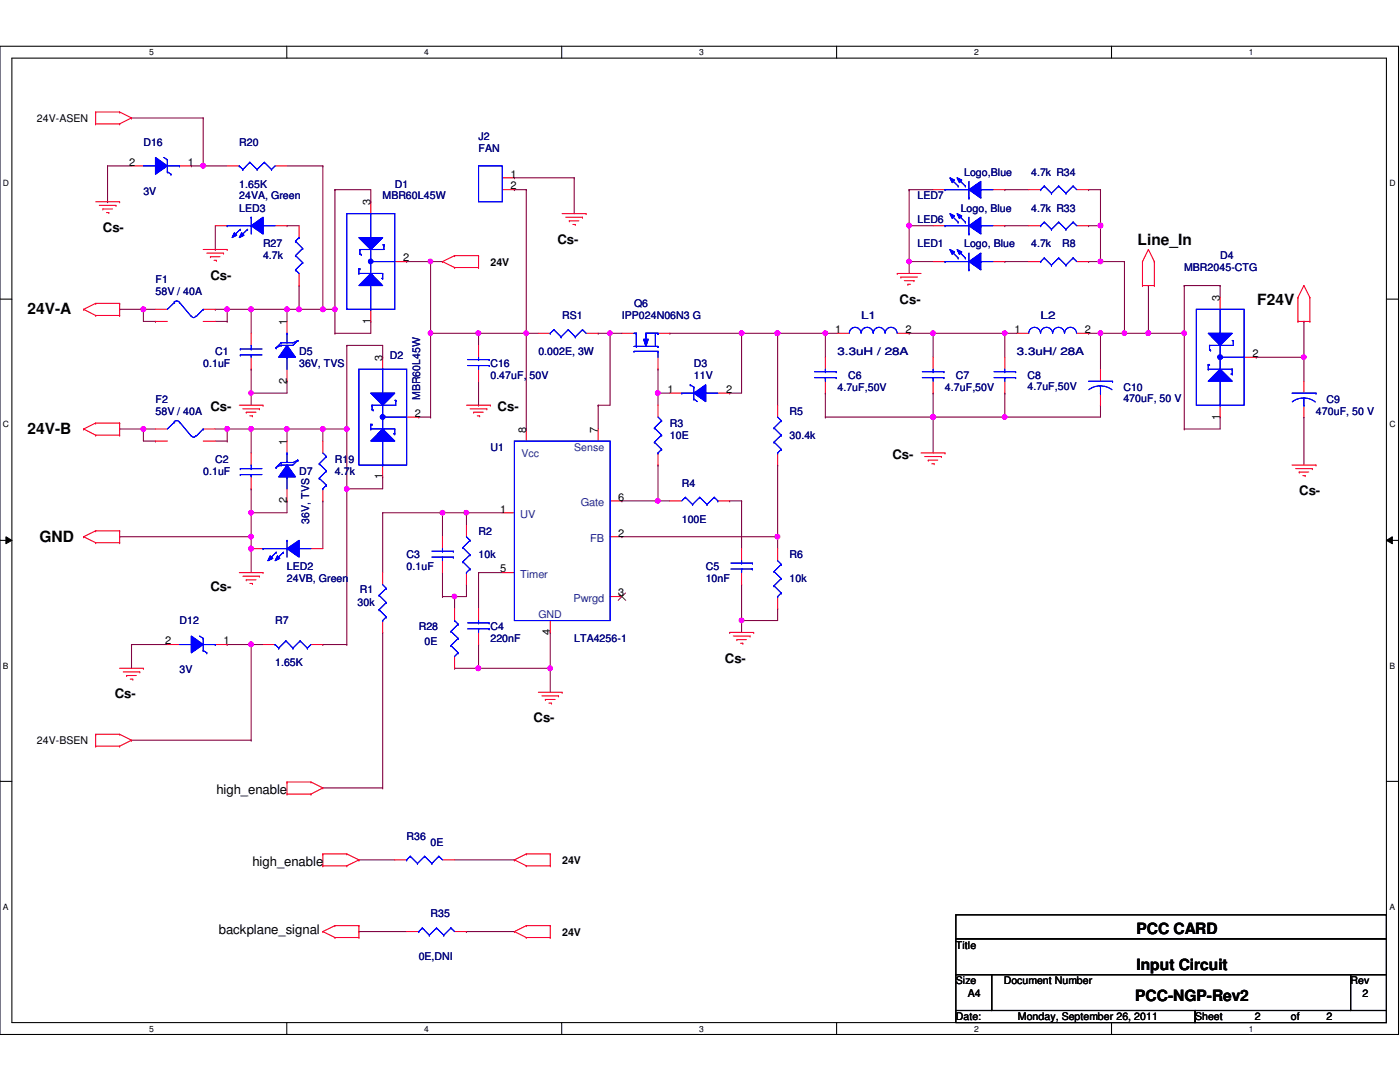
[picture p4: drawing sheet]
<svg xmlns="http://www.w3.org/2000/svg" width="279mm" height="216mm" viewBox="0 0 279 216" stroke-linecap="round" stroke-linejoin="round" font-family="sans-serif">
<defs><g id="words">
<g font-size="3.1">
<text x="227" y="48.9">Line_In</text>
<text x="5.5" y="62.7">24V-A</text>
<text x="250.9" y="60.8">F24V</text>
<text x="5.5" y="86.6">24V-B</text>
<text x="7.9" y="108.1">GND</text>
<text x="226.8" y="186.4">PCC CARD</text>
<text x="226.8" y="193.5">Input Circuit</text>
<text x="226.6" y="199.8">PCC-NGP-Rev2</text>
</g>
<g font-size="2.6">
<text x="20.5" y="46.2">Cs-</text>
<text x="111.3" y="48.6">Cs-</text>
<text x="42" y="55.8">Cs-</text>
<text x="179.5" y="60.6">Cs-</text>
<text x="42" y="82">Cs-</text>
<text x="99.3" y="82">Cs-</text>
<text x="178.1" y="91.6">Cs-</text>
<text x="259.3" y="98.8">Cs-</text>
<text x="42" y="117.9">Cs-</text>
<text x="144.7" y="132.2">Cs-</text>
<text x="22.9" y="139.4">Cs-</text>
<text x="106.5" y="144.1">Cs-</text>
<text x="43.2" y="158.4">high_enable</text>
<text x="50.4" y="172.8">high_enable</text>
<text x="43.7" y="186.4">backplane_signal</text>
</g>
<g font-size="2.2">
<text x="25.8" y="33.1">2</text>
<text x="37.5" y="33.1">1</text>
<text x="101.9" y="35.4">1</text>
<text x="74" y="41" transform="rotate(-90 74 41)">3</text>
<text x="101.9" y="37.8">2</text>
<text x="80.4" y="52.2">2</text>
<text x="57.2" y="64.9" transform="rotate(-90 57.2 64.9)">1</text>
<text x="74" y="64.6" transform="rotate(-90 74 64.6)">1</text>
<text x="243.5" y="60.1" transform="rotate(-90 243.5 60.1)">3</text>
<text x="166.7" y="66.5">1</text>
<text x="180.7" y="66.5">2</text>
<text x="202.5" y="66.5">1</text>
<text x="216.5" y="66.5">2</text>
<text x="249.9" y="71.2">2</text>
<text x="57.2" y="76.5" transform="rotate(-90 57.2 76.5)">2</text>
<text x="76.3" y="72" transform="rotate(-90 76.3 72)">3</text>
<text x="82.8" y="83.2">2</text>
<text x="133.2" y="78.4">1</text>
<text x="144.9" y="78.4">2</text>
<text x="243.5" y="83.7" transform="rotate(-90 243.5 83.7)">1</text>
<text x="57.2" y="88.7" transform="rotate(-90 57.2 88.7)">1</text>
<text x="105" y="86.4" transform="rotate(-90 105 86.4)">8</text>
<text x="119.3" y="86.4" transform="rotate(-90 119.3 86.4)">7</text>
<text x="76.3" y="95.7" transform="rotate(-90 76.3 95.7)">1</text>
<text x="57.2" y="100.4" transform="rotate(-90 57.2 100.4)">2</text>
<text x="123.4" y="99.9">6</text>
<text x="99.8" y="102.3">1</text>
<text x="123.4" y="107.1">2</text>
<text x="99.8" y="114.2">5</text>
<text x="123.4" y="119">3</text>
<text x="33" y="128.6">2</text>
<text x="44.6" y="128.6">1</text>
<text x="109.8" y="126.7" transform="rotate(-90 109.8 126.7)">4</text>
</g>
<g font-size="2.2" fill="#004080">
<text x="115.9" y="101">Gate</text>
<text x="103.8" y="103.3">UV</text>
<text x="117.8" y="108.1">FB</text>
<text x="103.8" y="115.3">Timer</text>
<text x="114.5" y="120.1">Pwrgd</text>
</g>
<g font-size="2.1">
<text x="7.4" y="24.3">24V-ASEN</text>
<text x="97.9" y="53">24V</text>
<text x="7.4" y="148.5">24V-BSEN</text>
<text x="112.2" y="172.4">24V</text>
<text x="112.2" y="186.7">24V</text>
<text x="190.8" y="189.3">Title</text>
<text x="190.8" y="196.4">Size</text>
<text x="200.3" y="196.4">Document Number</text>
<text x="269.5" y="196.4">Rev</text>
<text x="190.8" y="203.6">Date:</text>
<text x="193.1" y="198.8">A4</text>
<text x="203.2" y="203.6">Monday, September 26, 2011</text>
<text x="238.5" y="203.6">Sheet</text>
<text x="250.4" y="203.6">2</text>
<text x="257.6" y="203.6">of</text>
<text x="264.8" y="203.6">2</text>
<text x="271.9" y="198.8">2</text>
</g>
<g font-size="2.1" fill="#000080">
<text x="28.6" y="29.1">D16</text>
<text x="47.8" y="29.1">R20</text>
<text x="95.5" y="27.9">J2</text>
<text x="95.5" y="30.3">FAN</text>
<text x="192.4" y="35.1">Logo,Blue</text>
<text x="205.8" y="35.1">4.7k R34</text>
<text x="28.6" y="38.9">3V</text>
<text x="47.8" y="39.8">24VA, Green</text>
<text x="47.8" y="37.4">1.65K</text>
<text x="76.4" y="39.8">MBR60L45W</text>
<text x="78.8" y="37.4">D1</text>
<text x="183.1" y="39.8">LED7</text>
<text x="47.8" y="42.2">LED3</text>
<text x="183.1" y="44.6">LED6</text>
<text x="191.7" y="42.2">Logo, Blue</text>
<text x="205.8" y="42.2">4.7k R33</text>
<text x="52.5" y="49.4">R27</text>
<text x="52.5" y="51.7">4.7k</text>
<text x="183.1" y="49.4">LED1</text>
<text x="192.4" y="49.4">Logo, Blue</text>
<text x="205.8" y="49.4">4.7k</text>
<text x="212" y="49.4">R8</text>
<text x="243.5" y="51.7">D4</text>
<text x="31" y="56.5">F1</text>
<text x="31" y="58.9">58V / 40A</text>
<text x="236.3" y="54.1">MBR2045-CTG</text>
<text x="112.2" y="63.7">RS1</text>
<text x="124.1" y="63.7">IPP024N06N3 G</text>
<text x="126.5" y="61.3">Q6</text>
<text x="171.9" y="63.7">L1</text>
<text x="207.7" y="63.7">L2</text>
<text x="43" y="70.9">C1</text>
<text x="59.7" y="70.9">D5</text>
<text x="77.8" y="71.6">D2</text>
<text x="107.4" y="70.9">0.002E, 3W</text>
<text x="167.1" y="70.9">3.3uH / 28A</text>
<text x="202.9" y="70.9">3.3uH/ 28A</text>
<text x="40.6" y="73.2">0.1uF</text>
<text x="59.7" y="73.2">36V, TVS</text>
<text x="97.9" y="73.2">C16</text>
<text x="97.9" y="75.6">0.47uF, 50V</text>
<text x="138.5" y="73.2">D3</text>
<text x="138.5" y="75.6">11V</text>
<text x="169.2" y="75.6">C6</text>
<text x="190.8" y="75.6">C7</text>
<text x="205.1" y="75.6">C8</text>
<text x="205.1" y="77.8">4.7uF,50V</text>
<text x="31" y="80.4">F2</text>
<text x="31" y="82.8">58V / 40A</text>
<text x="83.9" y="79.9" transform="rotate(-90 83.9 79.9)">MBR60L45W</text>
<text x="157.6" y="82.8">R5</text>
<text x="167.1" y="78">4.7uF,50V</text>
<text x="188.6" y="78">4.7uF,50V</text>
<text x="224.2" y="78">C10</text>
<text x="224.2" y="80.2">470uF, 50 V</text>
<text x="262.6" y="82.8">470uF, 50 V</text>
<text x="264.8" y="80.4">C9</text>
<text x="97.9" y="90">U1</text>
<text x="133.7" y="85.2">R3</text>
<text x="133.7" y="87.5">10E</text>
<text x="157.6" y="87.5">30.4k</text>
<text x="40.6" y="94.7">0.1uF</text>
<text x="43" y="92.3">C2</text>
<text x="59.7" y="94.7">D7</text>
<text x="66.8" y="92.3">R19</text>
<text x="66.8" y="94.7">4.7k</text>
<text x="136.1" y="97.1">R4</text>
<text x="61.7" y="104.5" transform="rotate(-90 61.7 104.5)">36V, TVS</text>
<text x="95.5" y="106.7">R2</text>
<text x="136.1" y="104.3">100E</text>
<text x="57.3" y="113.8">LED2</text>
<text x="81.2" y="111.4">C3</text>
<text x="81.2" y="113.8">0.1uF</text>
<text x="95.5" y="111.4">10k</text>
<text x="140.8" y="113.8">C5</text>
<text x="157.6" y="111.4">R6</text>
<text x="57.3" y="116.2">24VB, Green</text>
<text x="71.8" y="118.4">R1</text>
<text x="140.8" y="116.2">10nF</text>
<text x="157.6" y="116.2">10k</text>
<text x="35.8" y="124.6">D12</text>
<text x="54.9" y="124.6">R7</text>
<text x="71.4" y="121">30k</text>
<text x="83.6" y="125.8">R28</text>
<text x="97.9" y="125.8">C4</text>
<text x="84.8" y="128.6">0E</text>
<text x="97.9" y="128.1">220nF</text>
<text x="114.6" y="128.1">LTA4256-1</text>
<text x="35.8" y="134.4">3V</text>
<text x="54.9" y="132.9">1.65K</text>
<text x="81.2" y="167.6">R36</text>
<text x="85.9" y="168.7">0E</text>
<text x="85.9" y="183">R35</text>
<text x="83.6" y="191.6">0E,DNI</text>
</g>
<g font-size="2.1" fill="#004080">
<text x="114.6" y="90">Sense</text>
<text x="104.1" y="91.1">Vcc</text>
<text x="107.4" y="123.4">GND</text>
</g>
<g font-size="1.7">
<text x="29.8" y="11">5</text>
<text x="84.7" y="11">4</text>
<text x="139.5" y="11">3</text>
<text x="194.4" y="11">2</text>
<text x="249.3" y="11">1</text>
<text x=".6" y="37.2">D</text>
<text x="277.3" y="37.2">D</text>
<text x=".6" y="85.3">C</text>
<text x="277.3" y="85.3">C</text>
<text x=".6" y="133.4">B</text>
<text x="277.3" y="133.4">B</text>
<text x=".6" y="181.5">A</text>
<text x="277.3" y="181.5">A</text>
<text x="29.8" y="205.8">5</text>
<text x="84.7" y="205.8">4</text>
<text x="139.5" y="205.8">3</text>
<text x="194.4" y="205.8">2</text>
<text x="249.3" y="205.8">1</text>
</g>
</g></defs>
<path d="M0 9.2h279.1v197.2h-279.1zM2.4 11.6h274.3v192.4h-274.3z" fill="none" stroke="#000" stroke-width=".21"/>
<g fill="#fff">
<path d="M29.8 9.5h.9v1.9h-.9z"/>
<path d="M29.8 204.3h.9v1.9h-.9z"/>
</g>
<path d="M57.2 9.2v2.4M57.2 204v2.4" fill="none" stroke="#000" stroke-width=".21"/>
<g fill="#fff">
<path d="M84.7 9.5h.9v1.9h-.9z"/>
<path d="M84.7 204.3h.9v1.9h-.9z"/>
</g>
<path d="M112.1 9.2v2.4M112.1 204v2.4" fill="none" stroke="#000" stroke-width=".21"/>
<g fill="#fff">
<path d="M139.5 9.5h1v1.9h-1z"/>
<path d="M139.5 204.3h1v1.9h-1z"/>
</g>
<path d="M167 9.2v2.4M167 204v2.4" fill="none" stroke="#000" stroke-width=".21"/>
<g fill="#fff">
<path d="M194.4 9.5h.9v1.9h-.9z"/>
<path d="M194.4 204.3h.9v1.9h-.9z"/>
</g>
<path d="M221.8 9.2v2.4M221.8 204v2.4" fill="none" stroke="#000" stroke-width=".21"/>
<g fill="#fff">
<path d="M249.3 9.5h.9v1.9h-.9z"/>
<path d="M249.3 204.3h.9v1.9h-.9z"/>
<path d="M.6 35.6h1.2v1.9h-1.2z"/>
<path d="M277.3 35.6h1.2v1.9h-1.2z"/>
<path d="M.6 83.7h1.2v1.9h-1.2z"/>
<path d="M277.3 83.7h1.2v1.9h-1.2z"/>
</g>
<path d="M0 59.7h2.4M276.7 59.7h2.4" fill="none" stroke="#000" stroke-width=".21"/>
<g fill="#fff">
<path d="M.6 131.9h1.1v1.9h-1.1z"/>
<path d="M277.3 131.9h1.1v1.9h-1.1z"/>
</g>
<path d="M0 107.8h2.4M276.7 107.8h2.4" fill="none" stroke="#000" stroke-width=".21"/>
<path d="M1.2 107.1l1.2 .7-1.2 .7zM276.7 107.8l1.2-.7v1.4z" fill="#000"/>
<path d="M1.2 107.1l1.2 .7-1.2 .7zM276.7 107.8l1.2-.7v1.4z" fill="none" stroke="#000" stroke-width=".2"/>
<g fill="#fff">
<path d="M.6 180h1.1v1.9h-1.1z"/>
<path d="M277.3 180h1.1v1.9h-1.1z"/>
</g>
<path d="M0 155.9h2.4M276.7 155.9h2.4" fill="none" stroke="#000" stroke-width=".21"/>
<g fill="none" stroke="#800040" stroke-width=".21">
<path d="M200.5 52.2h.1M200.5 52.2h4.8M164.7 78.4h.1M164.7 78.4v4.8M186.2 78.4h.1M186.2 78.4v4.8M200.5 78.4h.1M200.5 78.4v4.8M219.6 66.5h.1M219.6 66.5v7.2M219.6 80.9h.1M219.6 80.9v2.3"/>
<path d="M93.1 102.3h.1M93.1 102.3h7.1M95.5 114.3h.1M95.5 114.3h4.7"/>
</g>
<circle cx="93.1" cy="102.3" r=".45" fill="#f0f"/>
<circle cx="93.1" cy="102.3" r=".45" fill="none" stroke="#f0f" stroke-width=".21"/>
<path d="M181.4 66.5h.1M181.4 66.5h4.8M119.4 80.9h.1M119.4 80.9v4.7M88.3 102.3h.1M88.3 102.3v4.8" fill="none" stroke="#800040" stroke-width=".21"/>
<circle cx="186.2" cy="66.5" r=".45" fill="#f0f"/>
<circle cx="186.2" cy="66.5" r=".45" fill="none" stroke="#f0f" stroke-width=".21"/>
<path d="M155.2 66.5h.1M155.2 66.5h9.5M95.5 114.3h.1M95.5 114.3v7.1" fill="none" stroke="#800040" stroke-width=".21"/>
<circle cx="164.7" cy="66.5" r=".45" fill="#f0f"/>
<circle cx="164.7" cy="66.5" r=".45" fill="none" stroke="#f0f" stroke-width=".21"/>
<circle cx="155.2" cy="66.5" r=".46" fill="#f0f"/>
<circle cx="155.2" cy="66.5" r=".46" fill="none" stroke="#f0f" stroke-width=".21"/>
<path d="M50.1 78.4h.1M50.1 78.4h7.2M50.1 97.5h.1M50.1 97.5v4.8M50.1 102.3h.1M50.1 102.3h7.2M95.5 128.6h.1M95.5 133.3h.1M95.5 128.6v4.7M95.5 133.3h14.3" fill="none" stroke="#800040" stroke-width=".21"/>
<circle cx="109.8" cy="133.3" r=".46" fill="#f0f"/>
<circle cx="109.8" cy="133.3" r=".46" fill="none" stroke="#f0f" stroke-width=".21"/>
<path d="M90.7 119h.1M90.7 119h2.4M109.8 133.3h.1M109.8 133.3v4.8" fill="none" stroke="#800040" stroke-width=".21"/>
<circle cx="90.7" cy="119" r=".45" fill="#f0f"/>
<circle cx="90.7" cy="119" r=".45" fill="none" stroke="#f0f" stroke-width=".21"/>
<path d="M121.8 66.5h.1M121.8 66.5h2.3M131.3 78.4h.1M131.3 78.4v2.5" fill="none" stroke="#800040" stroke-width=".21"/>
<circle cx="131.3" cy="78.4" r=".46" fill="#f0f"/>
<circle cx="131.3" cy="78.4" r=".46" fill="none" stroke="#f0f" stroke-width=".21"/>
<path d="M148 66.5h.1M148 66.5v11.9M155.2 66.5h.1M155.2 66.5v14.4M124.1 99.9h.1M124.1 99.9h9.6M131.3 92.8h.1M131.3 99.9h.1M131.3 92.8v7.1M93.1 102.3h.1M93.1 102.3v2.4" fill="none" stroke="#800040" stroke-width=".21"/>
<circle cx="131.3" cy="99.9" r=".46" fill="#f0f"/>
<circle cx="131.3" cy="99.9" r=".46" fill="none" stroke="#f0f" stroke-width=".21"/>
<path d="M155.2 107.1h.1M155.2 107.1v2.4" fill="none" stroke="#800040" stroke-width=".21"/>
<circle cx="155.2" cy="107.1" r=".46" fill="#f0f"/>
<circle cx="155.2" cy="107.1" r=".46" fill="none" stroke="#f0f" stroke-width=".21"/>
<path d="M124.1 107.1h.1M124.1 107.1h31.1M148 123.8h.1M148 123.8v2.4" fill="none" stroke="#800040" stroke-width=".21"/>
<circle cx="148" cy="123.8" r=".46" fill="#f0f"/>
<circle cx="148" cy="123.8" r=".46" fill="none" stroke="#f0f" stroke-width=".21"/>
<g fill="none" stroke="#800040" stroke-width=".21">
<path d="M229.2 57h.1M229.2 57v9.5M131.3 78.4h.1M131.3 73.7h.1M131.3 78.4h2.4M131.3 73.7v4.7M145.6 99.9h.1M145.6 99.9h2.4M148 99.9h.1M148 99.9v9.6M155.2 92.8h.1M155.2 92.8v14.3"/>
<path d="M90.7 119h.1M90.7 119v2.4M148 116.7h.1M148 116.7v7.1M145.6 126.2h.1M145.6 126.2h2.4M148 123.8h.1M148 123.8h7.2"/>
</g>
<circle cx="229.2" cy="66.5" r=".45" fill="#f0f"/>
<circle cx="229.2" cy="66.5" r=".45" fill="none" stroke="#f0f" stroke-width=".21"/>
<path d="M50.1 78.4h.1M50.1 78.4v2.5" fill="none" stroke="#800040" stroke-width=".21"/>
<circle cx="50.1" cy="78.4" r=".45" fill="#f0f"/>
<circle cx="50.1" cy="78.4" r=".45" fill="none" stroke="#f0f" stroke-width=".21"/>
<path d="M50.1 109.5h.1M50.1 109.5v4.8" fill="none" stroke="#800040" stroke-width=".21"/>
<circle cx="50.1" cy="109.5" r=".46" fill="#f0f"/>
<circle cx="50.1" cy="109.5" r=".46" fill="none" stroke="#f0f" stroke-width=".21"/>
<path d="M164.7 66.5h.1M164.7 66.5v4.8M186.2 66.5h.1M186.2 66.5v4.8M200.5 66.5h.1M200.5 66.5h2.4" fill="none" stroke="#800040" stroke-width=".21"/>
<circle cx="200.5" cy="66.5" r=".45" fill="#f0f"/>
<circle cx="200.5" cy="66.5" r=".45" fill="none" stroke="#f0f" stroke-width=".21"/>
<path d="M50.1 61.7h.1M50.1 61.7v4.8M200.5 66.5h.1M200.5 66.5v4.8" fill="none" stroke="#800040" stroke-width=".21"/>
<circle cx="50.1" cy="61.7" r=".46" fill="#f0f"/>
<circle cx="50.1" cy="61.7" r=".46" fill="none" stroke="#f0f" stroke-width=".21"/>
<path d="M50.1 85.6h.1M50.1 85.6v4.8M57.3 99.9h.1M57.3 85.6h.1M57.3 85.6v2.4M57.3 99.9v2.4" fill="none" stroke="#800040" stroke-width=".21"/>
<circle cx="50.1" cy="85.6" r=".46" fill="#f0f"/>
<circle cx="50.1" cy="85.6" r=".46" fill="none" stroke="#f0f" stroke-width=".21"/>
<path d="M57.3 85.6h.1M57.3 85.6h7.1" fill="none" stroke="#800040" stroke-width=".21"/>
<circle cx="57.2" cy="85.6" r=".46" fill="#f0f"/>
<circle cx="57.2" cy="85.6" r=".46" fill="none" stroke="#f0f" stroke-width=".21"/>
<path d="M64.4 85.6h.1M64.4 85.6v2.4M64.4 85.6h4.8" fill="none" stroke="#800040" stroke-width=".21"/>
<circle cx="64.4" cy="85.6" r=".47" fill="#f0f"/>
<circle cx="64.4" cy="85.6" r=".47" fill="none" stroke="#f0f" stroke-width=".21"/>
<path d="M81.2 52.2h.1M81.2 52.2h4.7M85.9 52.2h.1M85.9 52.2v14.3M105 66.5h.1M105 66.5h2.4" fill="none" stroke="#800040" stroke-width=".21"/>
<circle cx="85.9" cy="66.5" r=".45" fill="#f0f"/>
<circle cx="85.9" cy="66.5" r=".45" fill="none" stroke="#f0f" stroke-width=".21"/>
<circle cx="85.9" cy="52.2" r=".45" fill="#f0f"/>
<circle cx="85.9" cy="52.2" r=".45" fill="none" stroke="#f0f" stroke-width=".21"/>
<path d="M121.8 66.5h.1M121.8 66.5v14.4" fill="none" stroke="#800040" stroke-width=".21"/>
<circle cx="121.7" cy="66.5" r=".45" fill="#f0f"/>
<circle cx="121.7" cy="66.5" r=".45" fill="none" stroke="#f0f" stroke-width=".21"/>
<path d="M105 66.5h.1M105 66.5v19.1M119.4 80.9h.1M119.4 80.9h2.4" fill="none" stroke="#800040" stroke-width=".21"/>
<circle cx="105" cy="66.5" r=".45" fill="#f0f"/>
<circle cx="105" cy="66.5" r=".45" fill="none" stroke="#f0f" stroke-width=".21"/>
<path d="M119.4 66.5h.1M119.4 66.5h2.4M45.3 85.6h.1M45.3 85.6h12M50.1 85.6h.1M109.8 126.2h.1M109.8 126.2v7.1" fill="none" stroke="#800040" stroke-width=".21"/>
<circle cx="45.3" cy="85.6" r=".46" fill="#f0f"/>
<circle cx="45.3" cy="85.6" r=".46" fill="none" stroke="#f0f" stroke-width=".21"/>
<path d="M23.9 85.6h.1M23.9 85.6h4.7M23.9 107.1h.1M23.9 107.1h26.2M50.1 107.1h.1M50.1 107.1v2.4" fill="none" stroke="#800040" stroke-width=".21"/>
<circle cx="50.1" cy="109.5" r=".46" fill="#f0f"/>
<circle cx="50.1" cy="109.5" r=".46" fill="none" stroke="#f0f" stroke-width=".21"/>
<circle cx="50.1" cy="107.1" r=".45" fill="#f0f"/>
<circle cx="50.1" cy="107.1" r=".45" fill="none" stroke="#f0f" stroke-width=".21"/>
<path d="M181.4 52.2h.1M181.4 52.2v2.4M50.1 73.7h.1M50.1 73.7v4.7M57.3 76.1h.1M57.3 76.1v2.3M260.2 71.3h.1M260.2 71.3v4.8M200.5 83.2h.1M200.5 83.2h19.1" fill="none" stroke="#800040" stroke-width=".21"/>
<circle cx="181.4" cy="52.2" r=".45" fill="#f0f"/>
<circle cx="181.4" cy="52.2" r=".45" fill="none" stroke="#f0f" stroke-width=".21"/>
<path d="M229.2 66.5h.1M229.2 66.5h7.1" fill="none" stroke="#800040" stroke-width=".21"/>
<circle cx="229.2" cy="66.5" r=".45" fill="#f0f"/>
<circle cx="229.2" cy="66.5" r=".45" fill="none" stroke="#f0f" stroke-width=".21"/>
<path d="M145.6 78.4h.1M145.6 78.4h2.4M186.2 83.2h.1M186.2 83.2v7.2M155.2 121.4h.1M155.2 121.4v2.4" fill="none" stroke="#800040" stroke-width=".21"/>
<circle cx="186.2" cy="83.2" r=".45" fill="#f0f"/>
<circle cx="186.2" cy="83.2" r=".45" fill="none" stroke="#f0f" stroke-width=".21"/>
<path d="M88.3 102.3h.1M88.3 102.3h4.8" fill="none" stroke="#800040" stroke-width=".21"/>
<circle cx="88.3" cy="102.3" r=".46" fill="#f0f"/>
<circle cx="88.3" cy="102.3" r=".46" fill="none" stroke="#f0f" stroke-width=".21"/>
<path d="M50.1 61.7h.1M50.1 61.7h7.2M57.3 61.7h.1M57.3 61.7v2.4" fill="none" stroke="#800040" stroke-width=".21"/>
<circle cx="50.1" cy="61.7" r=".46" fill="#f0f"/>
<circle cx="50.1" cy="61.7" r=".46" fill="none" stroke="#f0f" stroke-width=".21"/>
<path d="M50.1 102.3h.1M50.1 102.3v4.8" fill="none" stroke="#800040" stroke-width=".21"/>
<circle cx="50.1" cy="102.3" r=".45" fill="#f0f"/>
<circle cx="50.1" cy="102.3" r=".45" fill="none" stroke="#f0f" stroke-width=".21"/>
<path d="M164.7 66.5h.1M164.7 66.5h2.4M186.2 66.5h.1M186.2 66.5h14.3M164.7 83.2h.1M164.7 83.2h35.8M186.2 83.2h.1" fill="none" stroke="#800040" stroke-width=".21"/>
<circle cx="200.5" cy="83.2" r=".45" fill="#f0f"/>
<circle cx="200.5" cy="83.2" r=".45" fill="none" stroke="#f0f" stroke-width=".21"/>
<circle cx="186.2" cy="83.2" r=".45" fill="#f0f"/>
<circle cx="186.2" cy="83.2" r=".45" fill="none" stroke="#f0f" stroke-width=".21"/>
<path d="M217.3 66.5h.1M217.3 66.5h2.3M224.4 66.5h.1M224.4 66.5h4.8M90.7 133.3h.1M90.7 133.3h4.8" fill="none" stroke="#800040" stroke-width=".21"/>
<circle cx="95.5" cy="133.3" r=".47" fill="#f0f"/>
<circle cx="95.5" cy="133.3" r=".47" fill="none" stroke="#f0f" stroke-width=".21"/>
<path d="M43 64.1h2.3M45.3 64.1h.1M45.3 61.7h.1M45.3 61.7v2.4M64.4 157.2h12M76.4 157.2h.1" fill="none" stroke="#800040" stroke-width=".21"/>
<circle cx="45.3" cy="61.7" r=".46" fill="#f0f"/>
<circle cx="45.3" cy="61.7" r=".46" fill="none" stroke="#f0f" stroke-width=".21"/>
<path d="M28.6 61.7h.1M28.6 61.7v2.4M43 61.7h.1M43 61.7h2.3" fill="none" stroke="#800040" stroke-width=".21"/>
<circle cx="28.6" cy="61.7" r=".47" fill="#f0f"/>
<circle cx="28.6" cy="61.7" r=".47" fill="none" stroke="#f0f" stroke-width=".21"/>
<g fill="none" stroke="#800040" stroke-width=".21">
<path d="M23.9 61.7h.1M23.9 61.7h7.1M28.6 61.7h.1M28.6 64.1h2.4M31 64.1h.1M28.6 85.6h.1M28.6 85.6v2.4h2.4M28.6 85.6h2.4M31 88h.1M43 88h2.3M45.3 88h.1M45.3 85.6h.1"/>
<path d="M45.3 85.6v2.4"/>
</g>
<circle cx="28.6" cy="85.6" r=".47" fill="#f0f"/>
<circle cx="28.6" cy="85.6" r=".47" fill="none" stroke="#f0f" stroke-width=".21"/>
<path d="M66.8 37.8h.1M66.8 37.8h7.2M66.8 61.7h.1M66.8 61.7v4.8M43 85.6h2.3M45.3 85.6h.1" fill="none" stroke="#800040" stroke-width=".21"/>
<circle cx="66.8" cy="61.7" r=".46" fill="#f0f"/>
<circle cx="66.8" cy="61.7" r=".46" fill="none" stroke="#f0f" stroke-width=".21"/>
<path d="M57.3 61.7h2.4M59.7 61.7h.1M66.8 66.5h.1M66.8 66.5h7.2" fill="none" stroke="#800040" stroke-width=".21"/>
<circle cx="57.2" cy="61.7" r=".46" fill="#f0f"/>
<circle cx="57.2" cy="61.7" r=".46" fill="none" stroke="#f0f" stroke-width=".21"/>
<path d="M236.3 57h.1M236.3 57h7.2M236.3 57v9.5M69.2 68.9h.1M69.2 68.9h7.2M85.9 66.5v16.7M69.2 97.5h.1M69.2 97.5h7.2M85.9 83.2h.1M236.3 85.6h.1M236.3 85.6h7.2" fill="none" stroke="#800040" stroke-width=".21"/>
<circle cx="236.3" cy="66.5" r=".45" fill="#f0f"/>
<circle cx="236.3" cy="66.5" r=".45" fill="none" stroke="#f0f" stroke-width=".21"/>
<path d="M95.5 66.5h.1M95.5 66.5v2.4" fill="none" stroke="#800040" stroke-width=".21"/>
<circle cx="95.5" cy="66.5" r=".46" fill="#f0f"/>
<circle cx="95.5" cy="66.5" r=".46" fill="none" stroke="#f0f" stroke-width=".21"/>
<g fill="none" stroke="#800040" stroke-width=".21">
<path d="M102.7 35.5h.1M102.7 35.5h11.9M114.6 35.5h.1M114.6 35.5v7.1M181.4 37.8h.1M181.4 37.8h4.8M181.4 37.8v7.2M200.5 37.8h.1M200.5 37.8h4.8M217.3 37.8h.1M217.3 37.8h2.3M219.6 37.8h.1"/>
<path d="M219.6 37.8v7.2h-2.3M85.9 52.2h.1M85.9 52.2h2.4M181.4 45h.1M181.4 52.2h.1M181.4 52.2h4.8M181.4 45h4.8M200.5 45h.1M200.5 45h4.8M217.3 45h.1M217.3 52.2h.1M217.3 52.2h2.3"/>
<path d="M45.3 61.7h.1M45.3 61.7h4.8M85.9 66.5h.1M85.9 66.5h9.6M95.5 76.1v4.8M250.7 71.3h.1M250.7 71.3h9.5M95.5 80.9h.1"/>
</g>
<circle cx="260.2" cy="71.3" r=".45" fill="#f0f"/>
<circle cx="260.2" cy="71.3" r=".45" fill="none" stroke="#f0f" stroke-width=".21"/>
<path d="M66.8 37.8h.1M66.8 37.8v23.9M74 37.8v2.5M74 40.3h.1M69.2 68.9v16.7M74 64.1h.1M74 64.1v2.4M69.2 85.6h.1M260.2 83.2h.1M260.2 83.2v9.6" fill="none" stroke="#800040" stroke-width=".21"/>
<circle cx="69.2" cy="85.6" r=".46" fill="#f0f"/>
<circle cx="69.2" cy="85.6" r=".46" fill="none" stroke="#f0f" stroke-width=".21"/>
<path d="M57.3 45h.1M57.3 45h2.4M219.6 45h.1M219.6 45v7.2M76.4 71.3h.1M76.4 68.9v2.4M69.2 85.6h.1M69.2 85.6v11.9M76.4 95.2h.1M76.4 95.2v2.3" fill="none" stroke="#800040" stroke-width=".21"/>
<circle cx="219.6" cy="45" r=".47" fill="#f0f"/>
<circle cx="219.6" cy="45" r=".47" fill="none" stroke="#f0f" stroke-width=".21"/>
<path d="M181.4 45h.1M181.4 45v7.2" fill="none" stroke="#800040" stroke-width=".21"/>
<circle cx="181.4" cy="45" r=".46" fill="#f0f"/>
<circle cx="181.4" cy="45" r=".46" fill="none" stroke="#f0f" stroke-width=".21"/>
<path d="M59.7 57h.1M59.7 57v4.7" fill="none" stroke="#800040" stroke-width=".21"/>
<circle cx="59.6" cy="61.7" r=".47" fill="#f0f"/>
<circle cx="59.6" cy="61.7" r=".47" fill="none" stroke="#f0f" stroke-width=".21"/>
<g fill="none" stroke="#800040" stroke-width=".21">
<path d="M105 37.8h.1M105 37.8v28.7h-9.5M43 49.8h.1M43 45v4.8M243.5 57h.1M243.5 57v2.4M95.5 66.5h.1M133.7 66.5h.1M133.7 66.5h21.5M148 66.5h.1M236.3 66.5h.1M236.3 66.5v19.1"/>
<path d="M243.5 83.2h.1M243.5 83.2v2.4M88.3 114.3h.1M88.3 114.3v4.7M93.1 116.7h.1M93.1 116.7v2.3"/>
</g>
<circle cx="155.2" cy="66.5" r=".46" fill="#f0f"/>
<circle cx="155.2" cy="66.5" r=".46" fill="none" stroke="#f0f" stroke-width=".21"/>
<circle cx="148" cy="66.5" r=".46" fill="#f0f"/>
<circle cx="148" cy="66.5" r=".46" fill="none" stroke="#f0f" stroke-width=".21"/>
<path d="M102.7 37.8h.1M102.7 37.8h2.3M59.7 61.7h4.7M64.4 61.7h.1M260.2 64.1h.1M260.2 64.1v7.2M64.4 99.9h.1M64.4 99.9v9.6" fill="none" stroke="#800040" stroke-width=".21"/>
<circle cx="64.4" cy="61.7" r=".47" fill="#f0f"/>
<circle cx="64.4" cy="61.7" r=".47" fill="none" stroke="#f0f" stroke-width=".21"/>
<g fill="none" stroke="#800040" stroke-width=".21">
<path d="M21.5 33.1h.1M21.5 33.1h4.7M21.5 33.1v7.2M40.6 33.1h.1M40.6 23.5h.1M40.6 33.1h4.7M40.6 23.5v9.6M57.3 33.1h7.1M64.4 33.1h.1M64.4 33.1v28.6M21.5 40.3h.1M64.4 61.7h.1"/>
<path d="M64.4 61.7h2.4M66.8 61.7h.1"/>
</g>
<circle cx="40.5" cy="33.1" r=".47" fill="#f0f"/>
<circle cx="40.5" cy="33.1" r=".47" fill="none" stroke="#f0f" stroke-width=".21"/>
<path d="M26.2 23.5h.1M26.2 23.5h14.4M38.2 33.1h.1M38.2 33.1h2.4M69.2 97.5v31.1M69.2 128.6h.1" fill="none" stroke="#800040" stroke-width=".21"/>
<circle cx="69.2" cy="97.5" r=".46" fill="#f0f"/>
<circle cx="69.2" cy="97.5" r=".46" fill="none" stroke="#f0f" stroke-width=".21"/>
<path d="M26.2 128.6h.1M26.2 128.6h7.2M26.2 128.6v4.7M50.1 128.6h.1M50.1 128.6h2.4M50.1 128.6v19.1M64.4 128.6h.1M64.4 128.6h4.8M26.2 147.7h23.9M50.1 147.7h.1" fill="none" stroke="#800040" stroke-width=".21"/>
<circle cx="50.1" cy="128.6" r=".46" fill="#f0f"/>
<circle cx="50.1" cy="128.6" r=".46" fill="none" stroke="#f0f" stroke-width=".21"/>
<path d="M219.6 52.2h4.8M224.4 52.2h.1M45.3 128.6h.1M45.3 128.6h4.8" fill="none" stroke="#800040" stroke-width=".21"/>
<circle cx="219.6" cy="52.2" r=".46" fill="#f0f"/>
<circle cx="219.6" cy="52.2" r=".46" fill="none" stroke="#f0f" stroke-width=".21"/>
<path d="M224.4 52.2v14.3M224.4 66.5h.1" fill="none" stroke="#800040" stroke-width=".21"/>
<circle cx="224.4" cy="66.5" r=".45" fill="#f0f"/>
<circle cx="224.4" cy="66.5" r=".45" fill="none" stroke="#f0f" stroke-width=".21"/>
<path d="M219.6 66.5h.1M219.6 66.5h4.8" fill="none" stroke="#800040" stroke-width=".21"/>
<circle cx="219.6" cy="66.5" r=".46" fill="#f0f"/>
<circle cx="219.6" cy="66.5" r=".46" fill="none" stroke="#f0f" stroke-width=".21"/>
<g fill="none" stroke="#800040" stroke-width=".21">
<path d="M83.6 83.2h.1M83.6 83.2h2.3M76.4 102.3h.1M76.4 102.3v12M76.4 102.3h11.9M88.3 119h.1M88.3 102.3h.1M88.3 119h2.4M76.4 126.2h.1M76.4 126.2v31M71.6 171.6h.1M71.6 171.6h7.2"/>
<path d="M90.7 171.6h12M102.7 171.6h.1M71.6 185.9h.1M71.6 185.9h9.6M93.1 185.9h.1M93.1 185.9h9.6"/>
</g>
<g fill="none" stroke="#f00" stroke-width=".21">
<path d="M19.1 24.7h.1M19.1 22.4h.1M19.1 22.4h4.8M19.1 24.7h4.8M19.1 22.4v2.3M23.9 22.4h.1M23.9 24.7h.1M23.9 22.4l2.3 1.1M26.2 23.5h.1M26.2 23.5l-2.3 1.2M26.2 33.1h2.4M35.8 33.1h2.4"/>
<path d="M19.1 40.3h4.8M19.8 41h3.4M20.5 41.7h.1M20.5 41.7h1.9M21.3 42.4h.4M21.7 42.4h.1M23.2 41h.1M23.9 40.3h.1M40.6 49.8h4.7M41.3 50.5h3.3M42 51.2h.1M42 51.2h1.9"/>
<path d="M42.7 51.9h.5M43.2 51.9h.1M44.6 50.5h.1M45.3 49.8h.1M88.3 52.2h.1M88.3 52.2l2.4 1.2M90.7 53.4h.1M90.7 51h.1M90.7 53.4h4.8M90.7 51l-2.4 1.2M90.7 51h4.8M95.5 51h.1"/>
<path d="M95.5 53.4h.1M95.5 51v2.4M112.2 42.6h4.8M112.9 43.3h3.3M113.6 44.1h.1M113.6 44.1h1.9M114.3 44.8h.5M114.8 44.8h.1M116.2 43.3h.1M117 42.6h.1M179.1 54.6h.1M179.1 54.6h4.7"/>
<path d="M179.8 55.3h.1M179.8 55.3h3.3M180.5 56h1.9M181.2 56.7h.1M181.2 56.7h.5M182.4 56h.1M228 57h.1M228 52.2h.1M228 57h2.4M228 52.2v4.8M229.2 49.8h.1M229.2 49.8l1.2 2.4"/>
<path d="M229.2 49.8l-1.2 2.4M230.4 52.2h.1M230.4 57h.1M230.4 52.2v4.8M259 59.4h.1M259 59.4v4.7M260.2 57h.1M260.2 57l1.2 2.4M260.2 57l-1.2 2.4M261.4 59.4h.1M261.4 59.4v4.7M16.7 61.7h.1"/>
<path d="M16.7 61.7l2.4 1.2M19.1 60.5h.1M19.1 62.9h.1M19.1 60.5l-2.4 1.2M19.1 60.5h4.8M19.1 62.9h4.8M23.9 60.5h.1M23.9 62.9h.1M23.9 60.5v2.4M259 64.1h.1M259 64.1h2.4M261.4 64.1h.1"/>
<path d="M16.7 85.6h.1M16.7 85.6l2.4 1.2M19.1 84.4h.1M19.1 86.8h.1M19.1 84.4l-2.4 1.2M19.1 84.4h4.8M19.1 86.8h4.8M23.9 84.4h.1M23.9 86.8h.1M23.9 84.4v2.4M47.8 80.9h4.7M48.5 81.6h3.3"/>
<path d="M49.1 82.3h.1M49.1 82.3h2M49.9 83h.5M50.4 83h.1M51.8 81.6h.1M52.5 80.9h.1M64.4 88v2.4M64.4 97.5v2.4M93.1 80.9h4.8M93.8 81.6h3.4M94.5 82.3h.1M94.5 82.3h1.9"/>
<path d="M95.2 83h.5M95.7 83h.1M97.2 81.6h.1M97.9 80.9h.1M183.8 90.4h4.8M184.5 91.1h3.4M185.3 91.8h.1M185.3 91.8h1.9M186 92.5h.4M186.4 92.5h.1M187.9 91.1h.1M188.6 90.4h.1"/>
<path d="M257.9 92.8h4.7M258.6 93.5h3.3M259.3 94.2h.1M259.3 94.2h1.9M260 94.9h.5M260.5 94.9h.1M261.9 93.5h.1M262.6 92.8h.1M16.7 107.1h.1M16.7 107.1l2.4 1.2M19.1 105.9h.1M19.1 108.3h.1"/>
<path d="M19.1 105.9l-2.4 1.2M19.1 105.9h4.8M19.1 108.3h4.8M23.9 105.9h.1M23.9 108.3h.1M23.9 105.9v2.4M47.8 114.3h4.7M48.5 115h3.3M49.1 115.7h.1M49.1 115.7h2M49.9 116.4h.5M50.4 116.4h.1"/>
<path d="M51.8 115h.1M52.5 114.3h.1M88.3 107.1v2.4M88.3 111.9v2.4M155.2 109.5v2.4M155.2 119v2.4M23.9 133.3h4.7M24.6 134.1h3.3M25.3 134.8h.1M25.3 134.8h1.9M26 135.5h.5M26.5 135.5h.1"/>
<path d="M27.9 134.1h.1M28.6 133.3h.1M107.4 138.1h4.8M108.2 138.9h3.3M108.8 139.6h.1M108.8 139.6h2M111.5 138.9h.1M112.2 138.1h.1M145.6 126.2h4.8M146.3 126.9h3.4M147.1 127.6h.1M147.1 127.6h1.9"/>
<path d="M147.8 128.4h.5M148.3 128.4h.1M149.7 126.9h.1M150.4 126.2h.1M19.1 148.9h.1M19.1 146.5h.1M19.1 146.5v2.4M19.1 146.5h4.8M19.1 148.9h4.8M23.9 146.5h.1M23.9 148.9h.1M23.9 146.5l2.3 1.2"/>
<path d="M26.2 147.7h.1M26.2 147.7l-2.3 1.2M57.3 158.5h.1M57.3 156h.1M57.3 156h4.8M57.3 158.5h4.8M57.3 156v2.5M62.1 156h.1M62.1 158.5h.1M62.1 156l2.3 1.2M64.4 157.2h.1M64.4 157.2l-2.3 1.3"/>
<path d="M109.6 140.3h.5M110.1 140.3h.1M64.4 172.8h.1M64.4 170.4h.1M64.4 170.4h4.8M64.4 172.8h4.8M64.4 170.4v2.4M69.2 170.4h.1M69.2 172.8h.1M69.2 170.4l2.4 1.2M71.6 171.6h.1M71.6 171.6l-2.4 1.2"/>
<path d="M102.7 171.6h.1M102.7 171.6l2.3 1.2M105 172.8h.1M105 170.4h.1M105 170.4h4.8M105 172.8h4.8M105 170.4l-2.3 1.2M109.8 170.4h.1M109.8 172.8h.1M109.8 170.4v2.4M64.4 185.9h.1M64.4 185.9l2.4 1.2"/>
<path d="M66.8 184.7h.1M66.8 187.1h.1M66.8 187.1h4.8M66.8 184.7h4.8M66.8 184.7l-2.4 1.2M71.6 184.7h.1M71.6 187.1h.1M71.6 184.7v2.4M102.7 185.9h.1M102.7 185.9l2.3 1.2M105 187.1h.1M105 184.7h.1"/>
<path d="M105 187.1h4.8M105 184.7l-2.3 1.2M105 184.7h4.8M109.8 184.7h.1M109.8 187.1h.1M109.8 184.7v2.4"/>
</g>
<path d="M190.8 182.5h85.9v4.8h-85.9zM190.8 187.3h85.9v7.2h-85.9zM190.8 194.5h7.1v7.1h-7.1zM197.9 194.5h71.6v7.1h-71.6zM269.5 194.5h7.2v7.1h-7.2zM190.8 201.6h47.7v2.4h-47.7zM238.5 201.6h38.2v2.4h-38.2z" fill="none" stroke="#000" stroke-width=".21"/>
<g fill="none" stroke="#00f" stroke-width=".21">
<path d="M28.6 33.1h2.4M31 33.1h.1M32.7 31.4l.7 .5M33.4 31.9h.1M33.4 34.3h.1M33.4 33.1h2.4M33.4 31.9v2.4M33.4 34.3l.7 .5M34.1 34.8h.1M35.8 33.1h.1M63.7 92.5h.1M63.7 95.4h.1"/>
<path d="M63.7 92.5l1.5 1.5M63.7 95.4l1.5 1.4M64.4 97.5h.1M64.4 90.4l.8 .7M65.2 91.1h.1M65.2 94h.1M65.2 96.8h.1M65.2 91.1l-1.5 1.4M65.2 94l-1.5 1.4M65.2 96.8l-.8 .7M86.2 111.2h4.3M86.2 110h4.3"/>
<path d="M88.3 110h.1M88.3 111.2h.1M88.3 109.5v.5M88.3 111.2v.7M90.5 111.2h.1M90.5 110h.1M154.5 114h.1M154.5 116.9h.1M154.5 114l1.4 1.4M154.5 116.9l1.4 1.4M155.2 119h.1M155.2 111.9l.7 .7"/>
<path d="M155.9 112.6h.1M155.9 115.4h.1M155.9 118.3h.1M155.9 112.6l-1.4 1.4M155.9 115.4l-1.4 1.5M155.9 118.3l-.7 .7"/>
</g>
<path d="M31 31.4l2.4 1.7-2.4 1.7z" fill-rule="evenodd" fill="#00f"/>
<path d="M28.6 33.1h2.4M31 31.4l2.4 1.7-2.4 1.7zM31 33.1h.1M32.7 31.4l.7 .5M33.4 31.9h.1M33.4 34.3h.1M33.4 33.1h2.4M33.4 31.9v2.4M33.4 34.3l.7 .5M34.1 34.8h.1M35.8 33.1h.1" fill="none" stroke="#00f" stroke-width=".21"/>
<path d="M31 31.4l2.4 1.7-2.4 1.7z" fill-rule="evenodd" fill="#00f"/>
<g fill="none" stroke="#00f" stroke-width=".21">
<path d="M31 31.4l2.4 1.7-2.4 1.7zM95.5 33.1h4.7v7.2h-4.7zM188.6 45h.1M188.6 45h4.8M193.4 46.7h.1M193.4 43.3v3.4M195.7 45h.1M195.7 45h2.5M207.7 45h.1M207.7 52.2h.1M208.4 44.3h.1M208.4 51.5h.1"/>
<path d="M208.4 44.3l1.4 1.5M208.4 44.3l-.7 .7M208.4 51.5l1.4 1.4M208.4 51.5l-.7 .7M209.8 45.8h.1M209.8 52.9h.1M211.3 44.3h.1M211.3 51.5h.1M211.3 44.3l1.4 1.5M211.3 44.3l-1.5 1.5M211.3 51.5l1.4 1.4M211.3 51.5l-1.5 1.4"/>
<path d="M212.7 45.8h.1M212.7 52.9h.1M214.2 44.3h.1M214.2 51.5h.1M214.2 44.3l.7 .7M214.2 44.3l-1.5 1.5M214.2 51.5l.7 .7M214.2 51.5l-1.5 1.4M184.1 75.4h4.3M184.1 74.2h4.3M186.2 74.2h.1M186.2 75.4h.1"/>
<path d="M186.2 73.7v.5M186.2 75.4v.7M188.4 75.4h.1M188.4 74.2h.1M205.3 66.5a1.16 1.16 0 0 1 1.2-1.2 1.16 1.16 0 0 1 1.1 1.2M207.7 66.5a1.19 1.19 0 0 1 1.2-1.2 1.19 1.19 0 0 1 1.2 1.2M210.1 66.5a1.16 1.16 0 0 1 1.2-1.2 1.16 1.16 0 0 1 1.1 1.2M212.5 66.5a1.19 1.19 0 0 1 1.2-1.2 1.19 1.19 0 0 1 1.1 1.2M34.8 84.1l.5-.2 .5 .3M34.8 84.2h.1M34.8 84.2l-1.4 1.4M35.8 84.2h.1"/>
<path d="M35.8 84.2l2.4 2.8M38.2 87a.42 .42 0 0 0 .4 .2 .42 .42 0 0 0 .4-.2M40.6 85.6h.1M40.6 85.6l-1.4 1.4M75.6 118.8h.1M75.6 118.8l1.5 1.4M76.4 116.7l.7 .7M77.1 117.4h.1M77.1 117.4l-1.5 1.4M75.6 121.7h.1M75.6 121.7l1.5 1.4M76.4 123.8h.1"/>
<path d="M77.1 120.2h.1M77.1 123.1h.1M77.1 120.2l-1.5 1.5M77.1 123.1l-.7 .7M93.3 125.5h4.3M93.3 124.3h4.3M95.5 124.3h.1M95.5 125.5h.1M95.5 123.8v.5M95.5 125.5v.7M97.6 125.5h.1M97.6 124.3h.1"/>
</g>
<g fill="none" stroke="#f00" stroke-width=".21">
<path d="M100.2 35.5h2.5M100.2 37.8h2.5M186.2 45h2.4M198.2 45h2.3M205.3 45h2.4M205.3 52.2h2.4M214.9 45h2.4M214.9 52.2h2.4M186.2 71.3v2.4M186.2 76.1v2.3M202.9 66.5h2.4M214.9 66.5h2.4"/>
<path d="M31 85.6h2.4M31 88h2.4M40.6 85.6h2.4M40.6 88h2.4M76.4 114.3v2.4M76.4 123.8v2.4M95.5 121.4v2.4M95.5 126.2v2.4"/>
</g>
<path d="M193.4 45l2.3-1.7v3.4z" fill-rule="evenodd" fill="#00f"/>
<path d="M193.4 45l2.3-1.7v3.4z" fill="none" stroke="#00f" stroke-width=".21"/>
<path d="M189.6 42.6l.9 .5-.5 .5z" fill-rule="evenodd" fill="#00f"/>
<path d="M189.6 42.6l.9 .5-.5 .5z" fill="none" stroke="#00f" stroke-width=".21"/>
<path d="M191 42.6l.9 .5-.4 .5z" fill-rule="evenodd" fill="#00f"/>
<path d="M188.6 45h.1M188.6 45h4.8M189.8 42.9l1.4 1.4M191 42.6l.9 .5-.4 .5zM191.2 44.3h.1M191.2 42.9l1.5 1.4M192.7 44.3h.1M193.4 46.7h.1M193.4 43.3v3.4M195.7 45h.1M195.7 45h2.5" fill="none" stroke="#00f" stroke-width=".21"/>
<path d="M193.4 45l2.3-1.7v3.4z" fill-rule="evenodd" fill="#00f"/>
<path d="M193.4 45l2.3-1.7v3.4z" fill="none" stroke="#00f" stroke-width=".21"/>
<path d="M189.6 42.6l.9 .5-.5 .5z" fill-rule="evenodd" fill="#00f"/>
<path d="M189.6 42.6l.9 .5-.5 .5z" fill="none" stroke="#00f" stroke-width=".21"/>
<path d="M191 42.6l.9 .5-.4 .5z" fill-rule="evenodd" fill="#00f"/>
<g fill="none" stroke="#00f" stroke-width=".21">
<path d="M45.3 45h.1M45.3 45h4.8M50.1 43.3h.1M50.1 43.3v3.4M52.5 45h.1M52.5 45h2.4M189.8 42.9l1.4 1.4M191 42.6l.9 .5-.4 .5zM191.2 44.3h.1M191.2 42.9l1.5 1.4M192.7 44.3h.1M93.3 72.9h4.3"/>
<path d="M93.3 71.8h4.3M95.5 71.8h.1M95.5 72.9h.1M95.5 71.3v.5M95.5 72.9v.8M97.6 72.9h.1M97.6 71.8h.1"/>
</g>
<path d="M43 45h2.3M54.9 45h2.4M95.5 68.9v2.4M95.5 73.7v2.4" fill="none" stroke="#f00" stroke-width=".21"/>
<path d="M50.1 45l2.4-1.7v3.4z" fill-rule="evenodd" fill="#00f"/>
<path d="M50.1 45l2.4-1.7v3.4z" fill="none" stroke="#00f" stroke-width=".21"/>
<path d="M46.8 46.4l.4 .5-.9 .5z" fill-rule="evenodd" fill="#00f"/>
<path d="M46.8 46.4l.4 .5-.9 .5z" fill="none" stroke="#00f" stroke-width=".21"/>
<path d="M48.2 46.4l.5 .5-.9 .5z" fill-rule="evenodd" fill="#00f"/>
<path d="M45.3 45h.1M45.3 45h4.8M48 45.8h.1M48 45.8l-1.5 1.4M48.2 46.4l.5 .5-.9 .5zM49.4 45.8h.1M49.4 45.8l-1.4 1.4M50.1 43.3h.1M50.1 43.3v3.4M52.5 45h.1M52.5 45h2.4" fill="none" stroke="#00f" stroke-width=".21"/>
<path d="M50.1 45l2.4-1.7v3.4z" fill-rule="evenodd" fill="#00f"/>
<path d="M50.1 45l2.4-1.7v3.4z" fill="none" stroke="#00f" stroke-width=".21"/>
<path d="M46.8 46.4l.4 .5-.9 .5z" fill-rule="evenodd" fill="#00f"/>
<path d="M46.8 46.4l.4 .5-.9 .5z" fill="none" stroke="#00f" stroke-width=".21"/>
<path d="M48.2 46.4l.5 .5-.9 .5z" fill-rule="evenodd" fill="#00f"/>
<g fill="none" stroke="#00f" stroke-width=".21">
<path d="M48 45.8h.1M48 45.8l-1.5 1.4M48.2 46.4l.5 .5-.9 .5zM49.4 45.8h.1M49.4 45.8l-1.4 1.4M57.3 71.3h.1M57.3 66.5h.1M57.3 66.5v1.9M57.3 71.3v2.4M257.9 78.4h4.7M260.2 79.4v1.5M262.6 78.4h.1"/>
<path d="M257.9 80.2a3.8 3.8 0 0 1 4.6 0M260.2 80.9h.1M92.4 109.3h.1M92.4 112.1h.1M92.4 109.3l1.4 1.4M92.4 112.1l1.4 1.4M93.1 114.3h.1M93.1 107.1l.7 .7M93.8 107.8h.1M93.8 110.7h.1M93.8 113.5h.1M93.8 107.8l-1.4 1.5"/>
<path d="M93.8 110.7l-1.4 1.4M93.8 113.5l-.7 .8"/>
</g>
<path d="M57.3 64.1v2.4M57.3 73.7v2.4M260.2 76.1v2.3M260.2 80.9v2.3M93.1 104.7v2.4M93.1 114.3v2.4" fill="none" stroke="#f00" stroke-width=".21"/>
<path d="M57.3 68.9l1.7 2.4h-3.4z" fill-rule="evenodd" fill="#00f"/>
<g fill="none" stroke="#00f" stroke-width=".21">
<path d="M55.1 69.4h.1M56.1 68.4h.1M56.1 68.9h.1M56.1 68.4l-1 1M56.1 68.9l-1 .5M57.3 68.9l1.7 2.4h-3.4zM57.3 71.3h.1M57.3 66.5h.1M57.3 66.5v1.9M57.3 71.3v2.4M59.4 67.9h.1M59.4 67.9l-.9 .5h-2.4"/>
<path d="M59.4 67.9l-.9 1h-2.4"/>
</g>
<path d="M57.3 68.9l1.7 2.4h-3.4z" fill-rule="evenodd" fill="#00f"/>
<g fill="none" stroke="#00f" stroke-width=".21">
<path d="M59 53.8h.1M59 51h.1M59 48.1h.1M59 53.8l.7 .8M59 51l1.4 1.4M59 48.1l1.4 1.5M59.7 47.4h.1M59.7 47.4l-.7 .7M60.4 52.4h.1M60.4 49.6h.1M60.4 52.4l-1.4 1.4M60.4 49.6l-1.4 1.4"/>
<path d="M188.6 52.2h.1M188.6 52.2h4.8M193.4 53.8h.1M193.4 50.5v3.3M195.7 52.2h.1M195.7 52.2h2.5M55.1 69.4h.1M56.1 68.4h.1M56.1 68.9h.1M56.1 68.4l-1 1M56.1 68.9l-1 .5M57.3 68.9l1.7 2.4h-3.4z"/>
<path d="M59.4 67.9h.1M59.4 67.9l-.9 .5h-2.4M59.4 67.9l-.9 1h-2.4M90 128.8h.1M90 126h.1M90 128.8l1.4 1.5M90 126l1.4 1.4M90.7 123.8h.1M90.7 123.8l.7 .7M91.4 130.3h.1M91.4 127.4h.1M91.4 124.5h.1"/>
<path d="M91.4 130.3l-.7 .7M91.4 127.4l-1.4 1.4M91.4 124.5l-1.4 1.5M83.6 185.9h.1M84.3 185.2h.1M84.3 185.2l1.4 1.4M84.3 185.2l-.7 .7M85.7 186.6h.1M87.1 185.2h.1M87.1 185.2l1.5 1.4M87.1 185.2l-1.4 1.4M88.6 186.6h.1"/>
<path d="M90 185.2h.1M90 185.2l.7 .7M90 185.2l-1.4 1.4"/>
</g>
<path d="M59.7 45v2.4M59.7 54.6v2.4M186.2 52.2h2.4M198.2 52.2h2.3M90.7 121.4v2.4M90.7 131v2.3M81.2 185.9h2.4M90.7 185.9h2.4" fill="none" stroke="#f00" stroke-width=".21"/>
<path d="M193.4 52.2l2.3-1.7v3.3z" fill-rule="evenodd" fill="#00f"/>
<path d="M193.4 52.2l2.3-1.7v3.3z" fill="none" stroke="#00f" stroke-width=".21"/>
<path d="M189.6 49.8l.9 .5-.5 .5z" fill-rule="evenodd" fill="#00f"/>
<path d="M189.6 49.8l.9 .5-.5 .5z" fill="none" stroke="#00f" stroke-width=".21"/>
<path d="M191 49.8l.9 .5-.4 .5z" fill-rule="evenodd" fill="#00f"/>
<path d="M188.6 52.2h.1M188.6 52.2h4.8M189.8 50l1.4 1.5M191 49.8l.9 .5-.4 .5zM191.2 51.5h.1M191.2 50l1.5 1.5M192.7 51.5h.1M193.4 53.8h.1M193.4 50.5v3.3M195.7 52.2h.1M195.7 52.2h2.5" fill="none" stroke="#00f" stroke-width=".21"/>
<path d="M193.4 52.2l2.3-1.7v3.3z" fill-rule="evenodd" fill="#00f"/>
<path d="M193.4 52.2l2.3-1.7v3.3z" fill="none" stroke="#00f" stroke-width=".21"/>
<path d="M189.6 49.8l.9 .5-.5 .5z" fill-rule="evenodd" fill="#00f"/>
<path d="M189.6 49.8l.9 .5-.5 .5z" fill="none" stroke="#00f" stroke-width=".21"/>
<path d="M191 49.8l.9 .5-.4 .5z" fill-rule="evenodd" fill="#00f"/>
<g fill="none" stroke="#00f" stroke-width=".21">
<path d="M189.8 50l1.4 1.5M191 49.8l.9 .5-.4 .5zM191.2 51.5h.1M191.2 50l1.5 1.5M192.7 51.5h.1M57.3 95.2h.1M57.3 90.4h.1M57.3 90.4v1.9M57.3 95.2v2.3M130.6 85.4h.1M130.6 88.2h.1M130.6 85.4l1.4 1.4"/>
<path d="M130.6 88.2l1.4 1.5M131.3 90.4h.1M131.3 83.2l.7 .7M132 83.9h.1M132 86.8h.1M132 89.7h.1M132 83.9l-1.4 1.5M132 86.8l-1.4 1.4M132 89.7l-.7 .7"/>
</g>
<path d="M57.3 88v2.4M57.3 97.5v2.4M131.3 80.9v2.3M131.3 90.4v2.4" fill="none" stroke="#f00" stroke-width=".21"/>
<path d="M57.3 92.8l1.7 2.4h-3.4z" fill-rule="evenodd" fill="#00f"/>
<g fill="none" stroke="#00f" stroke-width=".21">
<path d="M55.1 93.3h.1M56.1 92.3h.1M56.1 92.8h.1M56.1 92.3l-1 1M56.1 92.8l-1 .5M57.3 92.8l1.7 2.4h-3.4zM57.3 95.2h.1M57.3 90.4h.1M57.3 90.4v1.9M57.3 95.2v2.3M59.4 91.8h.1M59.4 91.8l-.9 .5h-2.4"/>
<path d="M59.4 91.8l-.9 1h-2.4"/>
</g>
<path d="M57.3 92.8l1.7 2.4h-3.4z" fill-rule="evenodd" fill="#00f"/>
<g fill="none" stroke="#00f" stroke-width=".21">
<path d="M162.6 75.4h4.3M162.6 74.2h4.3M164.7 74.2h.1M164.7 75.4h.1M164.7 73.7v.5M164.7 75.4v.7M166.9 75.4h.1M166.9 74.2h.1M217.3 76.1h4.7M217.3 77.8l.8-.5 1.5-.3 1.5 .3 .8 .5M219.6 78.4h.1M219.6 77v1.4"/>
<path d="M222 76.1h.1M55.1 93.3h.1M56.1 92.3h.1M56.1 92.8h.1M56.1 92.3l-1 1M56.1 92.8l-1 .5M57.3 92.8l1.7 2.4h-3.4zM59.4 91.8h.1M59.4 91.8l-.9 .5h-2.4M59.4 91.8l-.9 1h-2.4"/>
</g>
<path d="M243.5 59.4v2.3M164.7 71.3v2.4M164.7 76.1v2.3M219.6 73.7v2.4M219.6 78.4v2.5M248.3 71.3h2.4M243.5 80.9v2.3" fill="none" stroke="#f00" stroke-width=".21"/>
<path d="M243.5 73.7l2.4 2.4h-4.8z" fill="#00f"/>
<path d="M241.1 73.7h.1M241.1 73.7h4.8M243.5 73.7l2.4 2.4h-4.8zM243.5 76.1v4.8M243.5 80.9h.1" fill="none" stroke="#00f" stroke-width=".21"/>
<path d="M241.1 66.5h4.8l-2.4 2.4z" fill="#00f"/>
<path d="M241.1 66.5h4.8l-2.4 2.4zM241.4 68.9h.1M241.4 68.9h4.7M243.5 66.5h.1M243.5 68.7h.1M243.5 71.3h.1M243.5 61.7v4.8M243.5 68.7v5M243.5 71.3h4.8" fill="none" stroke="#00f" stroke-width=".21"/>
<circle cx="243.5" cy="71.3" r=".46" fill="#00f"/>
<g fill="none" stroke="#00f" stroke-width=".21">
<path d="M238.8 61.7h9.5v19.2h-9.5zM241.1 72.7h.1M241.1 72.7v1M241.1 72.7h.3M241.4 68.9h.1M241.4 72.7h.1M241.4 68.9v.9h.2M241.6 69.8h.1M245.7 74.6h.2M245.9 73.7h.1M245.9 74.6h.1M245.9 73.7v.9"/>
<path d="M245.9 67.9h.2M246.1 67.9h.1M246.1 67.9v1"/>
<circle cx="243.5" cy="71.3" r=".46"/>
</g>
<path d="M243.5 73.7l2.4 2.4h-4.8z" fill="#00f"/>
<path d="M241.1 73.7h.1M241.1 73.7h4.8M243.5 73.7l2.4 2.4h-4.8zM243.5 76.1v4.8M243.5 80.9h.1" fill="none" stroke="#00f" stroke-width=".21"/>
<path d="M241.1 66.5h4.8l-2.4 2.4z" fill="#00f"/>
<path d="M241.1 66.5h4.8l-2.4 2.4zM241.4 68.9h.1M241.4 68.9h4.7M243.5 66.5h.1M243.5 68.7h.1M243.5 71.3h.1M243.5 61.7v4.8M243.5 68.7v5M243.5 71.3h4.8" fill="none" stroke="#00f" stroke-width=".21"/>
<circle cx="243.5" cy="71.3" r=".46" fill="#00f"/>
<g fill="none" stroke="#00f" stroke-width=".21">
<path d="M238.8 61.7h9.5v19.2h-9.5zM241.1 72.7h.1M241.1 72.7v1M241.1 72.7h.3M241.4 68.9h.1M241.4 72.7h.1M241.4 68.9v.9h.2M241.6 69.8h.1M245.7 74.6h.2M245.9 73.7h.1M245.9 74.6h.1M245.9 73.7v.9"/>
<path d="M245.9 67.9h.2M246.1 67.9h.1M246.1 67.9v1M136.8 99.2h.1M136.8 99.2l-.7 .7M136.8 99.2l1.4 1.5M139.7 99.2h.1M139.7 99.2l-1.5 1.5M139.7 99.2l1.4 1.5M142.5 99.2h.1M142.5 99.2l-1.4 1.5M142.5 99.2l.8 .7"/>
<path d="M143.3 99.9h.1M52.5 109.5h.1M52.5 109.5h4.8M57.3 107.8h.1M57.3 107.8v3.4M59.7 109.5h.1M59.7 109.5h2.4M138.2 100.7h.1M141.1 100.7h.1M145.9 113.5h4.3M145.9 112.4h4.3M148 112.4h.1"/>
<path d="M148 113.5h.1M148 111.9v.5M148 113.5v.8M150.2 113.5h.1M150.2 112.4h.1"/>
<circle cx="243.5" cy="71.3" r=".46"/>
</g>
<path d="M133.7 99.9h2.4M143.3 99.9h2.3M50.1 109.5h2.4M62.1 109.5h2.3M148 109.5v2.4M148 114.3v2.4" fill="none" stroke="#f00" stroke-width=".21"/>
<path d="M57.3 109.5l2.4-1.7v3.4z" fill-rule="evenodd" fill="#00f"/>
<path d="M57.3 109.5l2.4-1.7v3.4z" fill="none" stroke="#00f" stroke-width=".21"/>
<path d="M53.9 110.9l.5 .5-.9 .5z" fill-rule="evenodd" fill="#00f"/>
<path d="M53.9 110.9l.5 .5-.9 .5z" fill="none" stroke="#00f" stroke-width=".21"/>
<path d="M55.4 110.9l.4 .5-.9 .5z" fill-rule="evenodd" fill="#00f"/>
<path d="M52.5 109.5h.1M52.5 109.5h4.8M55.1 110.2h.1M55.1 110.2l-1.4 1.4M55.4 110.9l.4 .5-.9 .5zM56.6 110.2h.1M56.6 110.2l-1.5 1.4M57.3 107.8h.1M57.3 107.8v3.4M59.7 109.5h.1M59.7 109.5h2.4" fill="none" stroke="#00f" stroke-width=".21"/>
<path d="M57.3 109.5l2.4-1.7v3.4z" fill-rule="evenodd" fill="#00f"/>
<path d="M57.3 109.5l2.4-1.7v3.4z" fill="none" stroke="#00f" stroke-width=".21"/>
<path d="M53.9 110.9l.5 .5-.9 .5z" fill-rule="evenodd" fill="#00f"/>
<path d="M53.9 110.9l.5 .5-.9 .5z" fill="none" stroke="#00f" stroke-width=".21"/>
<path d="M55.4 110.9l.4 .5-.9 .5z" fill-rule="evenodd" fill="#00f"/>
<path d="M55.1 110.2h.1M55.1 110.2l-1.4 1.4M55.4 110.9l.4 .5-.9 .5zM56.6 110.2h.1M56.6 110.2l-1.5 1.4" fill="none" stroke="#00f" stroke-width=".21"/>
<path d="M74 40.3v2.3M78.8 52.2h2.4M74 61.7v2.4" fill="none" stroke="#f00" stroke-width=".21"/>
<path d="M74 54.6l2.4 2.4h-4.8z" fill="#00f"/>
<path d="M71.6 54.6h.1M71.6 54.6h4.8M74 54.6l2.4 2.4h-4.8zM74 57v4.7M74 61.7h.1" fill="none" stroke="#00f" stroke-width=".21"/>
<path d="M71.6 47.4h4.8l-2.4 2.4z" fill="#00f"/>
<path d="M71.6 47.4h4.8l-2.4 2.4zM71.8 49.8h.1M71.8 49.8h4.8M74 47.4h.1M74 49.6h.1M74 52.2h.1M74 42.6v4.8M74 49.6v5M74 52.2h4.8" fill="none" stroke="#00f" stroke-width=".21"/>
<circle cx="74" cy="52.2" r=".45" fill="#00f"/>
<g fill="none" stroke="#00f" stroke-width=".21">
<path d="M69.2 42.6h9.6v19.1h-9.6zM71.6 53.6h.1M71.6 53.6v1M71.6 53.6h.2M71.8 49.8h.1M71.8 53.6h.1M71.8 49.8v1h.3M72.1 50.8h.1M76.2 55.5h.2M76.4 54.6h.1M76.4 55.5h.1M76.4 54.6v.9"/>
<path d="M76.4 48.9h.2M76.6 48.9h.1M76.6 48.9v.9"/>
<circle cx="74" cy="52.2" r=".45"/>
</g>
<path d="M74 54.6l2.4 2.4h-4.8z" fill="#00f"/>
<path d="M71.6 54.6h.1M71.6 54.6h4.8M74 54.6l2.4 2.4h-4.8zM74 57v4.7M74 61.7h.1" fill="none" stroke="#00f" stroke-width=".21"/>
<path d="M71.6 47.4h4.8l-2.4 2.4z" fill="#00f"/>
<path d="M71.6 47.4h4.8l-2.4 2.4zM71.8 49.8h.1M71.8 49.8h4.8M74 47.4h.1M74 49.6h.1M74 52.2h.1M74 42.6v4.8M74 49.6v5M74 52.2h4.8" fill="none" stroke="#00f" stroke-width=".21"/>
<circle cx="74" cy="52.2" r=".45" fill="#00f"/>
<g fill="none" stroke="#00f" stroke-width=".21">
<path d="M207.7 37.8h.1M208.4 37.1h.1M208.4 37.1l1.4 1.5M208.4 37.1l-.7 .7M209.8 38.6h.1M211.3 37.1h.1M211.3 37.1l1.4 1.5M211.3 37.1l-1.5 1.5M212.7 38.6h.1M214.2 37.1h.1M214.2 37.1l.7 .7M214.2 37.1l-1.5 1.5"/>
<path d="M69.2 42.6h9.6v19.1h-9.6zM71.6 53.6h.1M71.6 53.6v1M71.6 53.6h.2M71.8 49.8h.1M71.8 53.6h.1M71.8 49.8v1h.3M72.1 50.8h.1M76.2 55.5h.2M76.4 54.6h.1M76.4 55.5h.1M76.4 54.6v.9"/>
<path d="M76.4 48.9h.2M76.6 48.9h.1M76.6 48.9v.9M48 69.6h.1M48 70.8h.1M48 69.6h4.3M48 70.8h4.3M50.1 70.8h.1M50.1 69.6h.1M50.1 68.9v.7M50.1 70.8v.5M109.8 66.5h.1"/>
<path d="M110.5 65.8h.1M110.5 65.8l1.5 1.4M110.5 65.8l-.7 .7M112 67.2h.1M113.4 65.8h.1M113.4 65.8l1.4 1.4M113.4 65.8l-1.4 1.4M114.8 67.2h.1M116.2 65.8h.1M116.2 65.8l.8 .7M116.2 65.8l-1.4 1.4M198.4 75.4h4.3"/>
<path d="M198.4 74.2h4.3M200.5 74.2h.1M200.5 75.4h.1M200.5 73.7v.5M200.5 75.4v.7M202.7 75.4h.1M202.7 74.2h.1M54.9 128.6h.1M54.9 128.6l.7 .7M55.6 129.3h.1M57.1 127.9h.1M57.1 127.9l1.4 1.4"/>
<path d="M57.1 127.9l-1.5 1.4M58.5 129.3h.1M59.9 127.9h.1M59.9 127.9l1.4 1.4M59.9 127.9l-1.4 1.4M61.3 129.3h.1M62.1 128.6l-.8 .7M81.2 171.6h.1M81.9 170.9h.1M81.9 170.9l1.4 1.4M81.9 170.9l-.7 .7M83.3 172.3h.1"/>
<path d="M84.8 170.9h.1M84.8 170.9l1.4 1.4M84.8 170.9l-1.5 1.4M86.2 172.3h.1M87.6 170.9h.1M87.6 170.9l.7 .7M87.6 170.9l-1.4 1.4"/>
<circle cx="74" cy="52.2" r=".45"/>
</g>
<g fill="none" stroke="#f00" stroke-width=".21">
<path d="M205.3 37.8h2.4M214.9 37.8h2.4M50.1 66.5v2.4M50.1 71.3v2.4M76.4 71.3v2.4M107.4 66.5h2.4M117 66.5h2.4M200.5 71.3v2.4M200.5 76.1v2.3M76.4 92.8v2.4M81.2 83.2h2.4M52.5 128.6h2.4"/>
<path d="M62.1 128.6h2.3M78.8 171.6h2.4M88.3 171.6h2.4"/>
</g>
<path d="M76.4 85.6l2.4 2.4h-4.8z" fill="#00f"/>
<path d="M74 85.6h.1M74 85.6h4.8M76.4 85.6l2.4 2.4h-4.8zM76.4 92.8h.1M76.4 88v4.8" fill="none" stroke="#00f" stroke-width=".21"/>
<path d="M74 78.4h4.8l-2.4 2.5z" fill="#00f"/>
<path d="M74 78.4h4.8l-2.4 2.5zM76.4 78.4h.1M76.4 73.7v4.7M74.3 80.9h.1M74.3 80.9h4.7M76.4 80.6h.1M76.4 83.2h.1M76.4 80.6v5M76.4 83.2h4.8" fill="none" stroke="#00f" stroke-width=".21"/>
<circle cx="76.4" cy="83.2" r=".46" fill="#00f"/>
<g fill="none" stroke="#00f" stroke-width=".21">
<path d="M71.6 73.7h9.6v19.1h-9.6zM78.8 79.9h.2M79 79.9h.1M79 79.9v1M74 84.7h.1M74 84.7v.9M74 84.7h.3M74.3 80.9h.1M74.3 84.7h.1M74.3 80.9v.9h.2M74.5 81.8h.1M78.5 86.6h.3"/>
<path d="M78.8 85.6h.1M78.8 86.6h.1M78.8 85.6v1"/>
<circle cx="76.4" cy="83.2" r=".46"/>
</g>
<path d="M76.4 85.6l2.4 2.4h-4.8z" fill="#00f"/>
<path d="M74 85.6h.1M74 85.6h4.8M76.4 85.6l2.4 2.4h-4.8zM76.4 92.8h.1M76.4 88v4.8" fill="none" stroke="#00f" stroke-width=".21"/>
<path d="M74 78.4h4.8l-2.4 2.5z" fill="#00f"/>
<path d="M74 78.4h4.8l-2.4 2.5zM76.4 78.4h.1M76.4 73.7v4.7M74.3 80.9h.1M74.3 80.9h4.7M76.4 80.6h.1M76.4 83.2h.1M76.4 80.6v5M76.4 83.2h4.8" fill="none" stroke="#00f" stroke-width=".21"/>
<circle cx="76.4" cy="83.2" r=".46" fill="#00f"/>
<g fill="none" stroke="#00f" stroke-width=".21">
<path d="M188.6 37.8h.1M188.6 37.8h4.8M193.4 39.5h.1M193.4 36.2v3.3M195.7 37.8h.1M195.7 37.8h2.5M34.8 60.2l.5-.1 .5 .2M34.8 60.3h.1M34.8 60.3l-1.4 1.4M35.8 60.3h.1M35.8 60.3l2.4 2.9M38.2 63.1a.42 .42 0 0 0 .4 .3 .42 .42 0 0 0 .4-.3"/>
<path d="M40.6 61.7h.1M40.6 61.7l-1.4 1.5M71.6 73.7h9.6v19.1h-9.6zM78.8 79.9h.2M79 79.9h.1M79 79.9v1M48 93.5h.1M48 94.7h.1M48 93.5h4.3M48 94.7h4.3M50.1 94.7h.1M50.1 93.5h.1"/>
<path d="M50.1 92.8v.7M50.1 94.7v.5M74 84.7h.1M74 84.7v.9M74 84.7h.3M74.3 80.9h.1M74.3 84.7h.1M74.3 80.9v.9h.2M74.5 81.8h.1M78.5 86.6h.3M78.8 85.6h.1M78.8 86.6h.1"/>
<path d="M78.8 85.6v1M102.7 88h19.1v35.8h-19.1zM154.5 85.4h.1M154.5 88.2h.1M154.5 85.4l1.4 1.4M154.5 88.2l1.4 1.5M155.2 90.4h.1M155.2 83.2l.7 .7M155.9 83.9h.1M155.9 86.8h.1M155.9 89.7h.1M155.9 83.9l-1.4 1.5"/>
<path d="M155.9 86.8l-1.4 1.4M155.9 89.7l-.7 .7"/>
<circle cx="76.4" cy="83.2" r=".46"/>
</g>
<g fill="none" stroke="#f00" stroke-width=".21">
<path d="M186.2 37.8h2.4M198.2 37.8h2.3M31 61.7h2.4M31 64.1h2.4M40.6 61.7h2.4M40.6 64.1h2.4M50.1 90.4v2.4M50.1 95.2v2.3M105 85.6v2.4M119.4 85.6v2.4M121.8 99.9h2.3M155.2 80.9v2.3"/>
<path d="M155.2 90.4v2.4M100.2 102.3h2.5M100.2 114.3h2.5M121.8 107.1h2.3M121.8 119h2.3M109.8 123.8v2.4"/>
</g>
<path d="M123.4 118.3l1.5 1.5M124.8 118.3l-1.4 1.5" fill="none" stroke="#804000" stroke-width=".2"/>
<path d="M193.4 37.8l2.3-1.6v3.3z" fill-rule="evenodd" fill="#00f"/>
<path d="M193.4 37.8l2.3-1.6v3.3z" fill="none" stroke="#00f" stroke-width=".21"/>
<path d="M189.6 35.5l.9 .4-.5 .5z" fill-rule="evenodd" fill="#00f"/>
<path d="M189.6 35.5l.9 .4-.5 .5z" fill="none" stroke="#00f" stroke-width=".21"/>
<path d="M191 35.5l.9 .4-.4 .5z" fill-rule="evenodd" fill="#00f"/>
<path d="M188.6 37.8h.1M188.6 37.8h4.8M189.8 35.7l1.4 1.4M191 35.5l.9 .4-.4 .5zM191.2 37.1h.1M191.2 35.7l1.5 1.4M192.7 37.1h.1M193.4 39.5h.1M193.4 36.2v3.3M195.7 37.8h.1M195.7 37.8h2.5" fill="none" stroke="#00f" stroke-width=".21"/>
<path d="M193.4 37.8l2.3-1.6v3.3z" fill-rule="evenodd" fill="#00f"/>
<path d="M193.4 37.8l2.3-1.6v3.3z" fill="none" stroke="#00f" stroke-width=".21"/>
<path d="M189.6 35.5l.9 .4-.5 .5z" fill-rule="evenodd" fill="#00f"/>
<path d="M189.6 35.5l.9 .4-.5 .5z" fill="none" stroke="#00f" stroke-width=".21"/>
<path d="M191 35.5l.9 .4-.4 .5z" fill-rule="evenodd" fill="#00f"/>
<g fill="none" stroke="#00f" stroke-width=".21">
<path d="M189.8 35.7l1.4 1.4M191 35.5l.9 .4-.4 .5zM191.2 37.1h.1M191.2 35.7l1.5 1.4M192.7 37.1h.1M35.8 128.6h2.4M38.2 128.6h.1M39.8 126.9l.8 .5M40.6 127.4h.1M40.6 129.8h.1M40.6 128.6h2.4M40.6 127.4v2.4"/>
<path d="M40.6 129.8l.7 .5M41.3 130.3h.1M43 128.6h.1"/>
</g>
<path d="M33.4 128.6h2.4M43 128.6h2.3" fill="none" stroke="#f00" stroke-width=".21"/>
<path d="M38.2 126.9l2.4 1.7-2.4 1.7z" fill-rule="evenodd" fill="#00f"/>
<path d="M35.8 128.6h2.4M38.2 126.9l2.4 1.7-2.4 1.7zM38.2 128.6h.1M39.8 126.9l.8 .5M40.6 127.4h.1M40.6 129.8h.1M40.6 128.6h2.4M40.6 127.4v2.4M40.6 129.8l.7 .5M41.3 130.3h.1M43 128.6h.1" fill="none" stroke="#00f" stroke-width=".21"/>
<path d="M38.2 126.9l2.4 1.7-2.4 1.7z" fill-rule="evenodd" fill="#00f"/>
<g fill="none" stroke="#00f" stroke-width=".21">
<path d="M47.8 33.1h.1M47.8 33.1l.7 .7M48.5 33.8h.1M49.9 32.4h.1M49.9 32.4l1.4 1.4M49.9 32.4l-1.4 1.4M51.3 33.8h.1M52.7 32.4h.1M52.7 32.4l1.5 1.4M52.7 32.4l-1.4 1.4M54.2 33.8h.1M54.9 33.1l-.7 .7"/>
<path d="M126.5 70.1h.1M126.5 69.1h4.8M126.5 66.5h.5M126.5 70.1h4.8M127 66.5h.1M127 68.9h.1M127 69.1h.1M127 66.5v2.6M128.9 66.5h.1M128.9 66.5h2.4M128.9 66.5v1.4M130.8 66.8h.1"/>
<path d="M130.8 66.5h.1M130.8 66.5v2.6M131.3 69.1h.1M131.3 66.5h.1M131.3 70.1h.1M131.3 70.1v1.2M169.5 66.5a1.16 1.16 0 0 1 1.2-1.2 1.16 1.16 0 0 1 1.1 1.2M171.9 66.5a1.19 1.19 0 0 1 1.2-1.2 1.19 1.19 0 0 1 1.1 1.2M174.3 66.5a1.16 1.16 0 0 1 1.2-1.2 1.16 1.16 0 0 1 1.1 1.2M176.7 66.5a1.19 1.19 0 0 1 1.1-1.2 1.19 1.19 0 0 1 1.2 1.2M38.2 126.9l2.4 1.7-2.4 1.7z"/>
</g>
<path d="M45.3 33.1h2.5M54.9 33.1h2.4M124.1 66.5h2.4M131.3 66.5h2.4M131.3 71.3v2.4M167.1 66.5h2.4M179.1 66.5h2.3" fill="none" stroke="#f00" stroke-width=".21"/>
<path d="M128.4 67.7h1l-.5 1.4z" fill="#00f"/>
<g fill="none" stroke="#00f" stroke-width=".21">
<path d="M126.5 70.1h.1M126.5 69.1h4.8M126.5 66.5h.5M126.5 70.1h4.8M127 66.5h.1M127 68.9h.1M127 69.1h.1M127 66.5v2.6M128.4 67.7h1l-.5 1.4zM128.9 66.5h.1M128.9 66.5h2.4M128.9 66.5v1.4"/>
<path d="M130.8 66.8h.1M130.8 66.5h.1M130.8 66.5v2.6M131.3 69.1h.1M131.3 66.5h.1M131.3 70.1h.1M131.3 70.1v1.2"/>
</g>
<path d="M128.4 67.7h1l-.5 1.4z" fill="#00f"/>
<path d="M128.4 67.7h1l-.5 1.4zM136.1 78.4h.1M136.1 78.4h2.4M137.8 76.8h.1M137.8 76.8l.7 .5M138.5 79.6h.1M138.5 77.3h.1M138.5 79.6l.7 .5M138.5 77.3v2.3M140.8 78.4h.1M140.8 78.4h2.5" fill="none" stroke="#00f" stroke-width=".21"/>
<path d="M133.7 78.4h2.4M143.3 78.4h2.3" fill="none" stroke="#f00" stroke-width=".21"/>
<path d="M138.5 78.4l2.3-1.6v3.3z" fill-rule="evenodd" fill="#00f"/>
<path d="M136.1 78.4h.1M136.1 78.4h2.4M137.8 76.8h.1M137.8 76.8l.7 .5M138.5 78.4l2.3-1.6v3.3zM138.5 79.6h.1M138.5 77.3h.1M138.5 79.6l.7 .5M138.5 77.3v2.3M140.8 78.4h.1M140.8 78.4h2.5" fill="none" stroke="#00f" stroke-width=".21"/>
<path d="M138.5 78.4l2.3-1.6v3.3z" fill-rule="evenodd" fill="#00f"/>
<path d="M138.5 78.4l2.3-1.6v3.3z" fill="none" stroke="#00f" stroke-width=".21"/>
<circle cx="93.1" cy="102.3" r=".45" fill="#f0f"/>
<circle cx="93.1" cy="102.3" r=".45" fill="none" stroke="#f0f" stroke-width=".21"/>
<circle cx="186.2" cy="66.5" r=".45" fill="#f0f"/>
<circle cx="186.2" cy="66.5" r=".45" fill="none" stroke="#f0f" stroke-width=".21"/>
<circle cx="164.7" cy="66.5" r=".45" fill="#f0f"/>
<circle cx="164.7" cy="66.5" r=".45" fill="none" stroke="#f0f" stroke-width=".21"/>
<circle cx="155.2" cy="66.5" r=".46" fill="#f0f"/>
<circle cx="155.2" cy="66.5" r=".46" fill="none" stroke="#f0f" stroke-width=".21"/>
<circle cx="109.8" cy="133.3" r=".46" fill="#f0f"/>
<circle cx="109.8" cy="133.3" r=".46" fill="none" stroke="#f0f" stroke-width=".21"/>
<circle cx="90.7" cy="119" r=".45" fill="#f0f"/>
<circle cx="90.7" cy="119" r=".45" fill="none" stroke="#f0f" stroke-width=".21"/>
<circle cx="131.3" cy="78.4" r=".46" fill="#f0f"/>
<circle cx="131.3" cy="78.4" r=".46" fill="none" stroke="#f0f" stroke-width=".21"/>
<circle cx="131.3" cy="99.9" r=".46" fill="#f0f"/>
<circle cx="131.3" cy="99.9" r=".46" fill="none" stroke="#f0f" stroke-width=".21"/>
<circle cx="155.2" cy="107.1" r=".46" fill="#f0f"/>
<circle cx="155.2" cy="107.1" r=".46" fill="none" stroke="#f0f" stroke-width=".21"/>
<circle cx="148" cy="123.8" r=".46" fill="#f0f"/>
<circle cx="148" cy="123.8" r=".46" fill="none" stroke="#f0f" stroke-width=".21"/>
<circle cx="229.2" cy="66.5" r=".45" fill="#f0f"/>
<circle cx="229.2" cy="66.5" r=".45" fill="none" stroke="#f0f" stroke-width=".21"/>
<circle cx="50.1" cy="78.4" r=".45" fill="#f0f"/>
<circle cx="50.1" cy="78.4" r=".45" fill="none" stroke="#f0f" stroke-width=".21"/>
<circle cx="50.1" cy="109.5" r=".46" fill="#f0f"/>
<circle cx="50.1" cy="109.5" r=".46" fill="none" stroke="#f0f" stroke-width=".21"/>
<circle cx="200.5" cy="66.5" r=".45" fill="#f0f"/>
<circle cx="200.5" cy="66.5" r=".45" fill="none" stroke="#f0f" stroke-width=".21"/>
<circle cx="50.1" cy="61.7" r=".46" fill="#f0f"/>
<circle cx="50.1" cy="61.7" r=".46" fill="none" stroke="#f0f" stroke-width=".21"/>
<circle cx="50.1" cy="85.6" r=".46" fill="#f0f"/>
<circle cx="50.1" cy="85.6" r=".46" fill="none" stroke="#f0f" stroke-width=".21"/>
<circle cx="57.2" cy="85.6" r=".46" fill="#f0f"/>
<circle cx="57.2" cy="85.6" r=".46" fill="none" stroke="#f0f" stroke-width=".21"/>
<circle cx="64.4" cy="85.6" r=".47" fill="#f0f"/>
<circle cx="64.4" cy="85.6" r=".47" fill="none" stroke="#f0f" stroke-width=".21"/>
<circle cx="85.9" cy="66.5" r=".45" fill="#f0f"/>
<circle cx="85.9" cy="66.5" r=".45" fill="none" stroke="#f0f" stroke-width=".21"/>
<circle cx="85.9" cy="52.2" r=".45" fill="#f0f"/>
<circle cx="85.9" cy="52.2" r=".45" fill="none" stroke="#f0f" stroke-width=".21"/>
<circle cx="121.7" cy="66.5" r=".45" fill="#f0f"/>
<circle cx="121.7" cy="66.5" r=".45" fill="none" stroke="#f0f" stroke-width=".21"/>
<circle cx="105" cy="66.5" r=".45" fill="#f0f"/>
<circle cx="105" cy="66.5" r=".45" fill="none" stroke="#f0f" stroke-width=".21"/>
<circle cx="45.3" cy="85.6" r=".46" fill="#f0f"/>
<circle cx="45.3" cy="85.6" r=".46" fill="none" stroke="#f0f" stroke-width=".21"/>
<circle cx="50.1" cy="109.5" r=".46" fill="#f0f"/>
<circle cx="50.1" cy="109.5" r=".46" fill="none" stroke="#f0f" stroke-width=".21"/>
<circle cx="50.1" cy="107.1" r=".45" fill="#f0f"/>
<circle cx="50.1" cy="107.1" r=".45" fill="none" stroke="#f0f" stroke-width=".21"/>
<circle cx="181.4" cy="52.2" r=".45" fill="#f0f"/>
<circle cx="181.4" cy="52.2" r=".45" fill="none" stroke="#f0f" stroke-width=".21"/>
<circle cx="229.2" cy="66.5" r=".45" fill="#f0f"/>
<circle cx="229.2" cy="66.5" r=".45" fill="none" stroke="#f0f" stroke-width=".21"/>
<circle cx="186.2" cy="83.2" r=".45" fill="#f0f"/>
<circle cx="186.2" cy="83.2" r=".45" fill="none" stroke="#f0f" stroke-width=".21"/>
<circle cx="88.3" cy="102.3" r=".46" fill="#f0f"/>
<circle cx="88.3" cy="102.3" r=".46" fill="none" stroke="#f0f" stroke-width=".21"/>
<circle cx="50.1" cy="61.7" r=".46" fill="#f0f"/>
<circle cx="50.1" cy="61.7" r=".46" fill="none" stroke="#f0f" stroke-width=".21"/>
<circle cx="50.1" cy="102.3" r=".45" fill="#f0f"/>
<circle cx="50.1" cy="102.3" r=".45" fill="none" stroke="#f0f" stroke-width=".21"/>
<circle cx="200.5" cy="83.2" r=".45" fill="#f0f"/>
<circle cx="200.5" cy="83.2" r=".45" fill="none" stroke="#f0f" stroke-width=".21"/>
<circle cx="186.2" cy="83.2" r=".45" fill="#f0f"/>
<circle cx="186.2" cy="83.2" r=".45" fill="none" stroke="#f0f" stroke-width=".21"/>
<circle cx="95.5" cy="133.3" r=".47" fill="#f0f"/>
<circle cx="95.5" cy="133.3" r=".47" fill="none" stroke="#f0f" stroke-width=".21"/>
<circle cx="45.3" cy="61.7" r=".46" fill="#f0f"/>
<circle cx="45.3" cy="61.7" r=".46" fill="none" stroke="#f0f" stroke-width=".21"/>
<circle cx="28.6" cy="61.7" r=".47" fill="#f0f"/>
<circle cx="28.6" cy="61.7" r=".47" fill="none" stroke="#f0f" stroke-width=".21"/>
<circle cx="28.6" cy="85.6" r=".47" fill="#f0f"/>
<circle cx="28.6" cy="85.6" r=".47" fill="none" stroke="#f0f" stroke-width=".21"/>
<circle cx="66.8" cy="61.7" r=".46" fill="#f0f"/>
<circle cx="66.8" cy="61.7" r=".46" fill="none" stroke="#f0f" stroke-width=".21"/>
<circle cx="57.2" cy="61.7" r=".46" fill="#f0f"/>
<circle cx="57.2" cy="61.7" r=".46" fill="none" stroke="#f0f" stroke-width=".21"/>
<circle cx="236.3" cy="66.5" r=".45" fill="#f0f"/>
<circle cx="236.3" cy="66.5" r=".45" fill="none" stroke="#f0f" stroke-width=".21"/>
<circle cx="95.5" cy="66.5" r=".46" fill="#f0f"/>
<circle cx="95.5" cy="66.5" r=".46" fill="none" stroke="#f0f" stroke-width=".21"/>
<circle cx="260.2" cy="71.3" r=".45" fill="#f0f"/>
<circle cx="260.2" cy="71.3" r=".45" fill="none" stroke="#f0f" stroke-width=".21"/>
<circle cx="69.2" cy="85.6" r=".46" fill="#f0f"/>
<circle cx="69.2" cy="85.6" r=".46" fill="none" stroke="#f0f" stroke-width=".21"/>
<circle cx="219.6" cy="45" r=".47" fill="#f0f"/>
<circle cx="219.6" cy="45" r=".47" fill="none" stroke="#f0f" stroke-width=".21"/>
<circle cx="181.4" cy="45" r=".46" fill="#f0f"/>
<circle cx="181.4" cy="45" r=".46" fill="none" stroke="#f0f" stroke-width=".21"/>
<circle cx="59.6" cy="61.7" r=".47" fill="#f0f"/>
<circle cx="59.6" cy="61.7" r=".47" fill="none" stroke="#f0f" stroke-width=".21"/>
<circle cx="155.2" cy="66.5" r=".46" fill="#f0f"/>
<circle cx="155.2" cy="66.5" r=".46" fill="none" stroke="#f0f" stroke-width=".21"/>
<circle cx="148" cy="66.5" r=".46" fill="#f0f"/>
<circle cx="148" cy="66.5" r=".46" fill="none" stroke="#f0f" stroke-width=".21"/>
<circle cx="64.4" cy="61.7" r=".47" fill="#f0f"/>
<circle cx="64.4" cy="61.7" r=".47" fill="none" stroke="#f0f" stroke-width=".21"/>
<circle cx="40.5" cy="33.1" r=".47" fill="#f0f"/>
<circle cx="40.5" cy="33.1" r=".47" fill="none" stroke="#f0f" stroke-width=".21"/>
<circle cx="69.2" cy="97.5" r=".46" fill="#f0f"/>
<circle cx="69.2" cy="97.5" r=".46" fill="none" stroke="#f0f" stroke-width=".21"/>
<circle cx="50.1" cy="128.6" r=".46" fill="#f0f"/>
<circle cx="50.1" cy="128.6" r=".46" fill="none" stroke="#f0f" stroke-width=".21"/>
<circle cx="219.6" cy="52.2" r=".46" fill="#f0f"/>
<circle cx="219.6" cy="52.2" r=".46" fill="none" stroke="#f0f" stroke-width=".21"/>
<circle cx="224.4" cy="66.5" r=".45" fill="#f0f"/>
<circle cx="224.4" cy="66.5" r=".45" fill="none" stroke="#f0f" stroke-width=".21"/>
<circle cx="219.6" cy="66.5" r=".46" fill="#f0f"/>
<circle cx="219.6" cy="66.5" r=".46" fill="none" stroke="#f0f" stroke-width=".21"/>
<use href="#words"/>
</svg>
